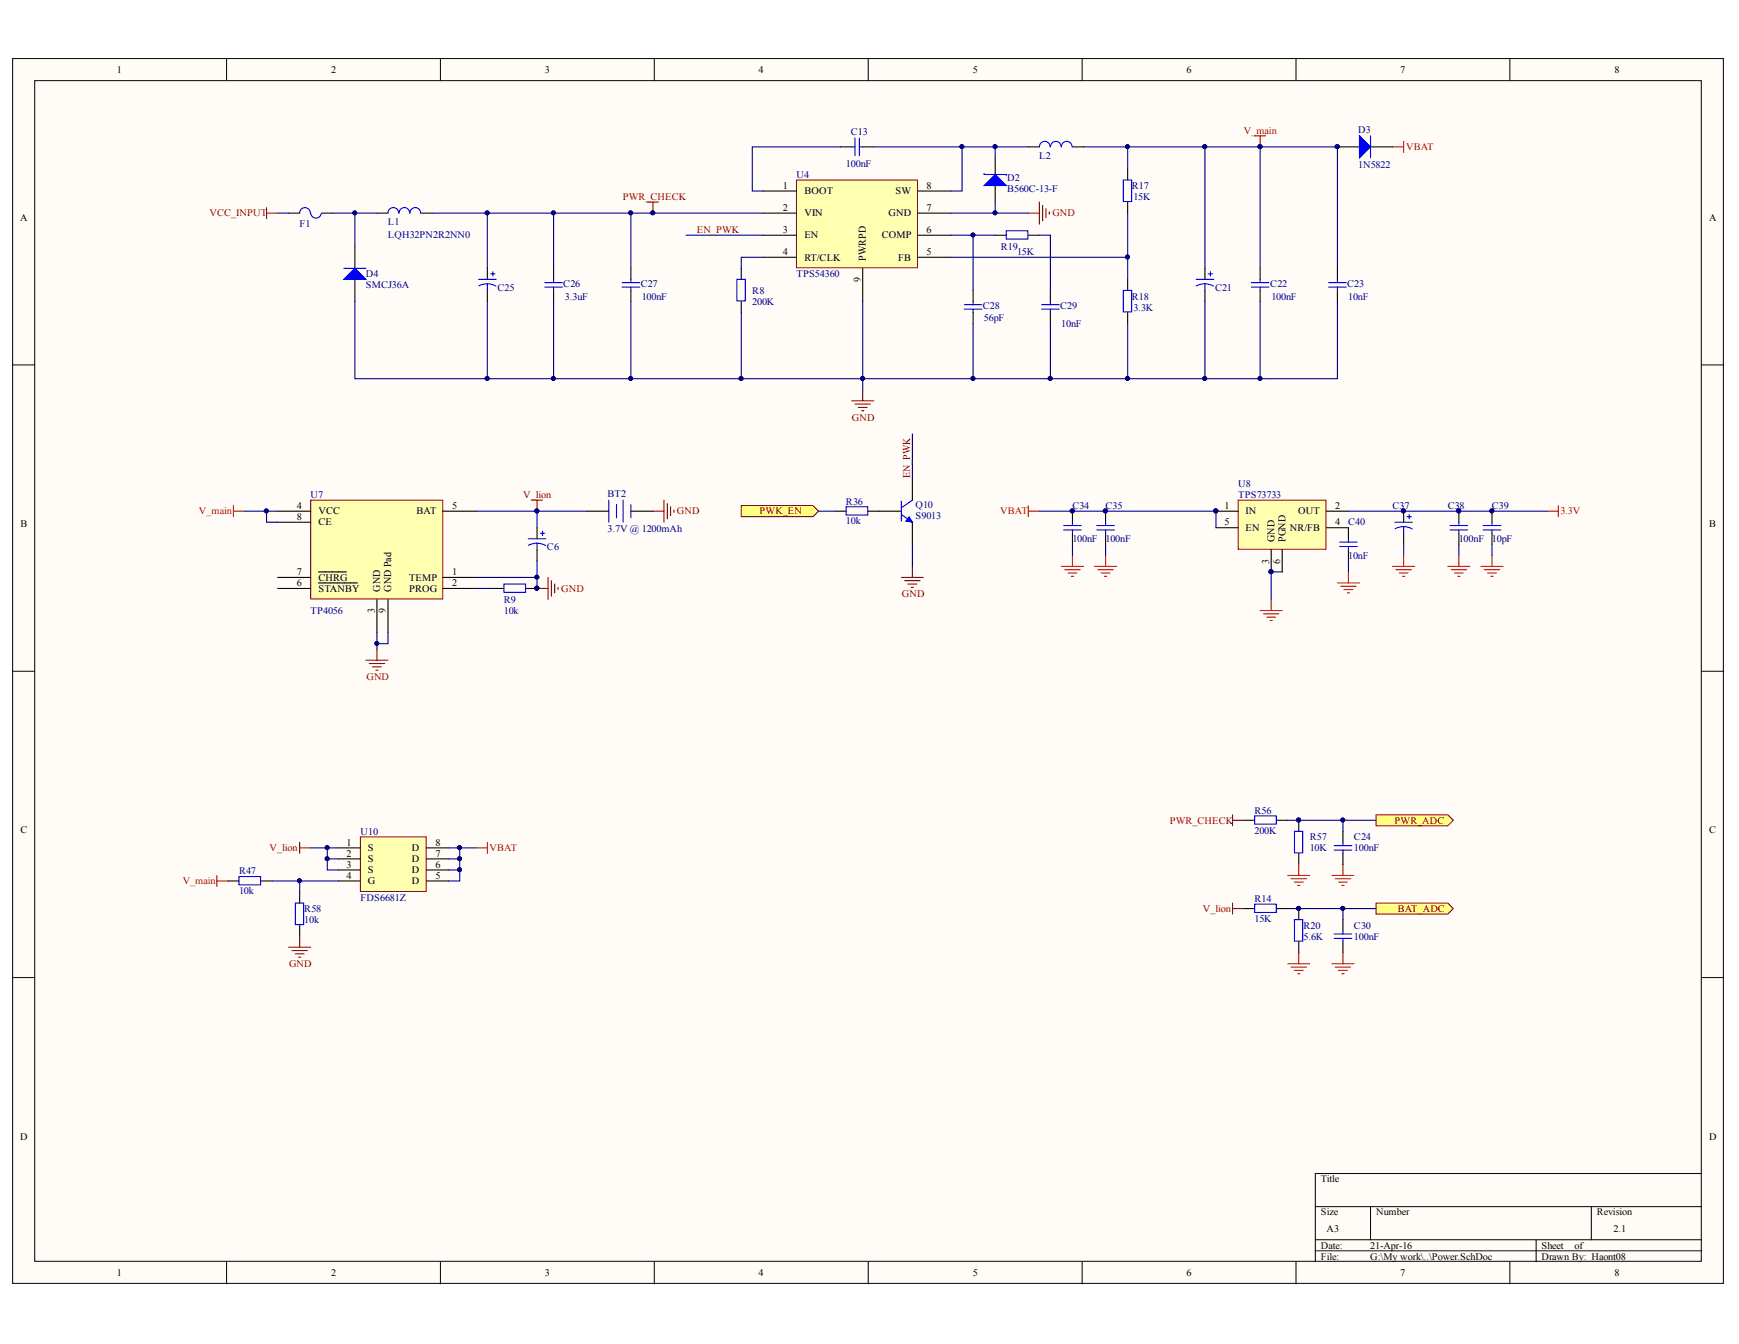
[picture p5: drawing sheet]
<svg xmlns="http://www.w3.org/2000/svg" width="279mm" height="216mm" viewBox="0 0 279 216" stroke-linecap="round" stroke-linejoin="round" font-family="sans-serif">
<defs><g id="words">
<g font-size="1.7">
<text x="139.1" y="41.9" transform="rotate(-90 139.1 41.9)">PWRPD</text>
<text x="138.3" y="45.3" transform="rotate(-90 138.3 45.3)">9</text>
<text x="204.8" y="87.1" transform="rotate(-90 204.8 87.1)">GND</text>
<text x="206.5" y="87.1" transform="rotate(-90 206.5 87.1)">PGND</text>
<text x="61.1" y="95" transform="rotate(-90 61.1 95)">GND</text>
<text x="62.8" y="95" transform="rotate(-90 62.8 95)">GND Pad</text>
<text x="203.9" y="90.6" transform="rotate(-90 203.9 90.6)">3</text>
<text x="205.7" y="90.6" transform="rotate(-90 205.7 90.6)">6</text>
<text x="60.2" y="98.5" transform="rotate(-90 60.2 98.5)">3</text>
<text x="62" y="98.5" transform="rotate(-90 62 98.5)">9</text>
</g>
<text font-size="1.7" fill="#800000" x="146.2" y="76.8" transform="rotate(-90 146.2 76.8)">EN_PWK</text>
<g font-size="1.6">
<text x="18.8" y="11.8">1</text>
<text x="53.2" y="11.8">2</text>
<text x="87.5" y="11.8">3</text>
<text x="121.9" y="11.8">4</text>
<text x="156.3" y="11.8">5</text>
<text x="190.6" y="11.8">6</text>
<text x="225" y="11.8">7</text>
<text x="259.4" y="11.8">8</text>
<text x="3.2" y="35.4">A</text>
<text x="125.8" y="30.4">1</text>
<text x="125.8" y="33.9">2</text>
<text x="129.2" y="31.2">BOOT</text>
<text x="129.2" y="34.8">VIN</text>
<text x="142.8" y="34.8">GND</text>
<text x="143.9" y="31.2">SW</text>
<text x="148.9" y="33.9">7</text>
<text x="148.9" y="30.4">8</text>
<text x="274.6" y="35.4">A</text>
<text x="125.8" y="37.5">3</text>
<text x="125.8" y="41">4</text>
<text x="129.2" y="38.3">EN</text>
<text x="129.2" y="41.9">RT/CLK</text>
<text x="141.7" y="38.3">COMP</text>
<text x="144.3" y="41.9">FB</text>
<text x="148.9" y="41">5</text>
<text x="148.9" y="37.5">6</text>
<text x="47.7" y="81.8">4</text>
<text x="47.7" y="83.5">8</text>
<text x="51.2" y="82.6">VCC</text>
<text x="66.9" y="82.6">BAT</text>
<text x="72.7" y="81.8">5</text>
<text x="196.7" y="81.8">1</text>
<text x="200.1" y="82.6">IN</text>
<text x="208.6" y="82.6">OUT</text>
<text x="214.5" y="81.8">2</text>
<text x="3.3" y="84.6">B</text>
<text x="51.2" y="84.4">CE</text>
<text x="196.7" y="84.4">5</text>
<text x="200.1" y="85.3">EN</text>
<text x="207.2" y="85.3">NR/FB</text>
<text x="214.5" y="84.4">4</text>
<text x="274.6" y="84.6">B</text>
<text x="47.7" y="92.4">7</text>
<text x="47.7" y="94.2">6</text>
<text x="51.2" y="93.3">CHRG</text>
<text x="51.2" y="95">STANBY</text>
<text x="65.7" y="95">PROG</text>
<text x="65.7" y="93.3">TEMP</text>
<text x="72.7" y="94.2">2</text>
<text x="72.7" y="92.4">1</text>
<text x="3.3" y="133.9">C</text>
<text x="55.7" y="135.9">1</text>
<text x="55.7" y="137.7">2</text>
<text x="59.1" y="136.7">S</text>
<text x="66.1" y="136.7">D</text>
<text x="69.9" y="137.7">7</text>
<text x="69.9" y="135.9">8</text>
<text x="274.6" y="133.9">C</text>
<text x="55.7" y="139.4">3</text>
<text x="55.7" y="141.1">4</text>
<text x="59.1" y="138.5">S</text>
<text x="59.1" y="140.3">S</text>
<text x="59.1" y="142.1">G</text>
<text x="66.1" y="142.1">D</text>
<text x="66.1" y="140.3">D</text>
<text x="66.1" y="138.5">D</text>
<text x="69.9" y="141.1">5</text>
<text x="69.9" y="139.4">6</text>
<text x="3.2" y="183.1">D</text>
<text x="274.6" y="183.1">D</text>
<text x="212.2" y="189.9">Title</text>
<text x="212.2" y="195.3">Size</text>
<text x="213.1" y="198">A3</text>
<text x="221.1" y="195.3">Number</text>
<text x="256.5" y="195.3">Revision</text>
<text x="259.2" y="198">2.1</text>
<text x="212.2" y="200.6">Date:</text>
<text x="212.2" y="202.4">File:</text>
<text x="220.2" y="200.6">21-Apr-16</text>
<text x="220.2" y="202.4">G:\My work\..\Power.SchDoc</text>
<text x="247.7" y="200.6">Sheet</text>
<text x="247.7" y="202.4">Drawn By: Haont08</text>
<text x="253" y="200.6">of</text>
<text x="18.8" y="205">1</text>
<text x="53.2" y="205">2</text>
<text x="87.5" y="205">3</text>
<text x="121.9" y="205">4</text>
<text x="156.3" y="205">5</text>
<text x="190.6" y="205">6</text>
<text x="225" y="205">7</text>
<text x="259.4" y="205">8</text>
</g>
<g font-size="1.6" fill="#000080">
<text x="136.7" y="21.6">C13</text>
<text x="218.2" y="21.3">D3</text>
<text x="128" y="28.6">U4</text>
<text x="135.9" y="26.8">100nF</text>
<text x="161.8" y="29.1">D2</text>
<text x="167" y="25.5">L2</text>
<text x="218.2" y="27">1N5822</text>
<text x="161.8" y="30.9">B560C-13-F</text>
<text x="181.8" y="30.4">R17</text>
<text x="182.1" y="32.1">15K</text>
<text x="48.1" y="36.5">F1</text>
<text x="62.3" y="36.2">L1</text>
<text x="62.3" y="38.3">LQH32PN2R2NN0</text>
<text x="160.8" y="40.1">R19</text>
<text x="163.4" y="41">15K</text>
<text x="58.8" y="44.6">D4</text>
<text x="58.8" y="46.3">SMCJ36A</text>
<text x="79.9" y="46.7">C25</text>
<text x="90.5" y="46.1">C26</text>
<text x="102.9" y="46.1">C27</text>
<text x="120.9" y="47.2">R8</text>
<text x="128" y="44.6">TPS54360</text>
<text x="195.2" y="46.7">C21</text>
<text x="204.1" y="46.1">C22</text>
<text x="216.4" y="46.1">C23</text>
<text x="90.8" y="48.1">3.3uF</text>
<text x="103.1" y="48.1">100nF</text>
<text x="120.9" y="49">200K</text>
<text x="157.9" y="49.6">C28</text>
<text x="158.1" y="51.6">56pF</text>
<text x="170.3" y="49.6">C29</text>
<text x="170.5" y="52.5">10nF</text>
<text x="181.8" y="48.1">R18</text>
<text x="182.1" y="49.9">3.3K</text>
<text x="204.3" y="48.1">100nF</text>
<text x="216.6" y="48.1">10nF</text>
<text x="49.9" y="80">U7</text>
<text x="97.6" y="79.8">BT2</text>
<text x="135.9" y="81.1">R36</text>
<text x="147.1" y="81.6">Q10</text>
<text x="147.1" y="83.4">S9013</text>
<text x="172.3" y="81.8">C34</text>
<text x="177.6" y="81.8">C35</text>
<text x="198.9" y="78.2">U8</text>
<text x="198.9" y="80">TPS73733</text>
<text x="223.7" y="81.8">C37</text>
<text x="232.6" y="81.8">C38</text>
<text x="239.7" y="81.8">C39</text>
<text x="87.9" y="88.4">C6</text>
<text x="97.6" y="85.5">3.7V @ 1200mAh</text>
<text x="135.9" y="84.2">10k</text>
<text x="172.3" y="87.1">100nF</text>
<text x="177.6" y="87.1">100nF</text>
<text x="216.6" y="89.7">10nF</text>
<text x="216.6" y="84.4">C40</text>
<text x="234.4" y="87.1">100nF</text>
<text x="239.7" y="87.1">10pF</text>
<text x="49.9" y="98.6">TP4056</text>
<text x="80.9" y="98.6">10k</text>
<text x="80.9" y="96.8">R9</text>
<text x="201.6" y="130.7">R56</text>
<text x="57.9" y="134.1">U10</text>
<text x="201.6" y="133.9">200K</text>
<text x="210.4" y="136.7">10K</text>
<text x="210.4" y="135">R57</text>
<text x="217.5" y="136.7">100nF</text>
<text x="217.5" y="135">C24</text>
<text x="38.4" y="143.7">10k</text>
<text x="38.4" y="140.5">R47</text>
<text x="48.9" y="148.2">10k</text>
<text x="48.9" y="146.5">R58</text>
<text x="57.9" y="144.7">FDS6681Z</text>
<text x="201.6" y="148.1">15K</text>
<text x="201.6" y="144.9">R14</text>
<text x="209.4" y="149.2">R20</text>
<text x="217.5" y="149.2">C30</text>
<text x="209.4" y="150.9">5.6K</text>
<text x="217.5" y="150.9">100nF</text>
</g>
<g font-size="1.6" fill="#f00">
<text x="199.9" y="21.5">V_main</text>
<text x="225.9" y="24.1">VBAT</text>
<text x="32" y="82.6">V_main</text>
<text x="160.7" y="82.6">VBAT</text>
<text x="250.7" y="82.6">3.3V</text>
<text x="78.7" y="136.7">VBAT</text>
<text x="29.3" y="142.1">V_main</text>
</g>
<g font-size="1.6" fill="#800000">
<text x="33.7" y="34.8">VCC_INPUT</text>
<text x="100.1" y="32.1">PWR_CHECK</text>
<text x="169.1" y="34.8">GND</text>
<text x="112" y="37.5">EN_PWK</text>
<text x="136.9" y="67.6">GND</text>
<text x="84.1" y="80">V_lion</text>
<text x="108.8" y="82.6">GND</text>
<text x="122" y="82.6">PWK_EN</text>
<text x="90.2" y="95">GND</text>
<text x="144.9" y="96">GND</text>
<text x="58.9" y="109.3">GND</text>
<text x="43.3" y="136.7">V_lion</text>
<text x="187.9" y="132.3">PWR_CHECK</text>
<text x="224.1" y="132.3">PWR_ADC</text>
<text x="193.3" y="146.5">V_lion</text>
<text x="224.6" y="146.5">BAT_ADC</text>
<text x="46.4" y="155.3">GND</text>
</g>
</g></defs>
<g fill="#fffcf8" stroke="#000" stroke-width=".16">
<path d="M2 9.4h274.9v196.8h-274.9z"/>
<path d="M5.6 13h267.7v189.6h-267.7z"/>
</g>
<g fill="none" stroke="#000" stroke-width=".16">
<path d="M36.4 9.4v3.6M70.8 9.4v3.6M105.1 9.4v3.6M139.5 9.4v3.6M173.9 9.4v3.6M208.2 9.4v3.6M242.6 9.4v3.6M2 58.6h3.6M273.4 58.6h3.6M2 107.8h3.6M273.4 107.8h3.6M2 157h3.6"/>
<path d="M273.4 157h3.6M211.3 193.8h62.1M211.3 199.2h62.1M220.2 193.8v5.4M246.8 199.2v3.5M255.7 193.8v5.4M273.4 188.5h-62.1v14.2M36.4 202.7v3.6M70.8 202.7v3.6M105.1 202.7v3.6M139.5 202.7v3.6M173.9 202.7v3.6"/>
<path d="M208.2 202.7v3.6M211.3 200.9h62.1M242.6 202.7v3.6"/>
</g>
<path d="M104 32.5h1.8M104.9 32.5v1.7" fill="none" stroke="#800000" stroke-width=".17"/>
<circle cx="104.9" cy="34.2" r=".31" fill="#000080" stroke="#000080" stroke-width=".16"/>
<path d="M57 39.6v3.5M57 44.9v3.5" fill="none" stroke="#000" stroke-width=".17"/>
<path d="M55.2 44.9l1.8-1.8 1.8 1.8z" fill="#00f"/>
<g fill="none" stroke="#00f" stroke-width=".17">
<path d="M55.2 44.9l1.8-1.8 1.8 1.8zM55.2 43.1h3.6M170.9 85.1h2.8M170.9 84.4h2.8M172.3 83.9v.5M172.3 85.1v.6M176.2 85.1h2.8M176.2 84.4h2.8M177.6 83.9v.5M177.6 85.1v.6M215.2 87.8h2.9M215.2 87.1h2.9"/>
<path d="M216.7 86.5v.6M216.7 87.8v.5M233 85.1h2.8M233 84.4h2.8M234.4 83.9v.5M234.4 85.1v.6M238.3 85.1h2.8M238.3 84.4h2.8M239.7 83.9v.5M239.7 85.1v.6"/>
</g>
<path d="M42.8 33.3v1.8M42.8 34.2h1.8" fill="none" stroke="#800000" stroke-width=".17"/>
<g fill="none" stroke="#f00" stroke-width=".17">
<path d="M201.6 21.8h1.7M202.5 21.8v1.8M223.7 23.6h1.8M225.5 22.7v1.8M165.2 81.2v1.8M165.2 82.1h1.8M170.5 91h3.6M171.1 91.5h2.5M171.6 92h1.4M172.1 92.6h.4M172.3 89.2v1.8M175.9 91h3.5"/>
<path d="M176.4 91.5h2.5M176.9 92h1.4M177.5 92.6h.3M177.6 89.2v1.8M202.5 98.1h3.5M203 98.6h2.5M203.5 99.1h1.4M204.1 99.7h.3M204.2 96.3v1.8M214.9 93.6h3.5M215.4 94.2h2.5M215.9 94.7h1.5"/>
<path d="M216.5 95.2h.3M216.7 91.9v1.7M223.7 91h3.6M224.3 91.5h2.5M224.8 92h1.4M225.3 92.6h.4M225.5 89.2v1.8M232.6 91h3.6M233.1 91.5h2.5M233.7 92h1.4M234.2 92.6h.4M234.4 89.2v1.8"/>
<path d="M237.9 91h3.6M238.5 91.5h2.5M239 92h1.4M239.5 92.6h.4M239.7 89.2v1.8"/>
</g>
<g fill="#000080" stroke="#000080" stroke-width=".16">
<circle cx="202.4" cy="23.6" r=".31"/>
<circle cx="234.4" cy="82.1" r=".31"/>
<circle cx="239.7" cy="82.1" r=".31"/>
<circle cx="172.3" cy="82.1" r=".31"/>
<circle cx="177.6" cy="82.1" r=".31"/>
<circle cx="195.3" cy="82.1" r=".31"/>
</g>
<path d="M172.3 82.1v1.8M172.3 85.7v1.7M177.6 82.1v1.8M177.6 85.7v1.7M216.7 84.8v1.7M216.7 88.3v1.8M234.4 82.1v1.8M234.4 85.7v1.7M239.7 82.1v1.8M239.7 85.7v1.7" fill="none" stroke="#000" stroke-width=".17"/>
<path d="M172.3 87.4v1.8M177.6 87.4v1.8M195.4 82.1v2.7M216.7 90.1v1.8M225.5 87.4v1.8M234.4 87.4v1.8M239.7 87.4v1.8" fill="none" stroke="#000080" stroke-width=".17"/>
<path d="M221.1 130.9h11.5l.9 .9-.9 .9h-11.5z" fill-rule="evenodd" fill="#ffff80" stroke="#800000" stroke-width=".16"/>
<path d="M199.8 131.8h1.8M205.1 131.8h1.8M208.7 131.8v1.7M208.7 137.1v1.8" fill="none" stroke="#000" stroke-width=".17"/>
<g fill="#000080" stroke="#000080" stroke-width=".16">
<circle cx="208.6" cy="131.7" r=".31"/>
<circle cx="215.7" cy="131.7" r=".31"/>
</g>
<path d="M201.6 131.1h3.5v1.3h-3.5zM208 133.5h1.3v3.5h-1.3z" fill="none" stroke="#00f" stroke-width=".17"/>
<path d="M206.9 131.8h14.2M215.8 131.8v1.7" fill="none" stroke="#000080" stroke-width=".17"/>
<path d="M248.6 82.1h1.8M250.4 81.2v1.8M208.7 138.9v1.7M215.8 138.9v1.7M206.9 140.6h3.5M207.4 141.2h2.5M208 141.7h1.4M208.5 142.2h.3M214 140.6h3.5M214.5 141.2h2.5M215.1 141.7h1.4M215.6 142.2h.3" fill="none" stroke="#f00" stroke-width=".17"/>
<path d="M198 130.9v1.8M198 131.8h1.8" fill="none" stroke="#800000" stroke-width=".17"/>
<path d="M128 28.9h19.4v14.1h-19.4z" fill="#ffffb0" stroke="#800000" stroke-width=".16"/>
<g fill="none" stroke="#000" stroke-width=".17">
<path d="M46.4 34.2h1.7M51.7 34.2h1.8M122.6 30.7h5.4M122.6 34.2h5.4M122.6 37.8h5.4M147.5 30.7h5.3M147.5 34.2h5.3M147.5 37.8h5.3M214.9 23.6h3.5M220.2 23.6h3.5M88.9 43.1v1.8M88.9 46.6v1.8"/>
<path d="M101.4 43.1v1.8M101.4 46.6v1.8M122.6 41.3h5.4M138.6 43.1v5.3M147.5 41.3h5.3M193.6 43.1v1.8M193.6 46.6v1.8M202.5 43.1v1.8M202.5 46.6v1.8M214.9 43.1v1.8M214.9 46.6v1.8"/>
</g>
<g fill="none" stroke="#00f" stroke-width=".17">
<path d="M48.1 34.2a.85 .85 0 0 1 .9-.9 .85 .85 0 0 1 .8 .9M49.9 34.2a.85 .85 0 0 0 .9 .8 .85 .85 0 0 0 .8-.7M87.5 45.4h2.9M87.5 46.1h2.9M88.9 44.9v.5M88.9 46.1v.5M99.9 45.4h2.9M99.9 46.1h2.9M101.4 44.9v.5M101.4 46.1v.5M192.2 44.9h2.8M193.6 45.6l.7 .1 .7 .3"/>
<path d="M193.6 45.6l-.7 .1-.7 .2M193.6 45.6v1M194.1 44h.7M194.5 43.6v.7M201 45.4h2.9M201 46.1h2.9M202.5 44.9v.5M202.5 46.1v.5M213.5 45.4h2.8M213.5 46.1h2.8M214.9 44.9v.5M214.9 46.1v.5"/>
</g>
<path d="M44.6 34.2h1.8" fill="none" stroke="#000080" stroke-width=".17"/>
<circle cx="214.8" cy="23.6" r=".31" fill="#000080" stroke="#000080" stroke-width=".16"/>
<path d="M218.4 21.8l1.8 1.8-1.8 1.8z" fill="#00f"/>
<path d="M136.8 23.6h.6M137.4 22.2v2.8M138.1 22.2v2.8M138.1 23.6h.5M218.4 21.8l1.8 1.8-1.8 1.8zM220.2 21.8v3.6" fill="none" stroke="#00f" stroke-width=".17"/>
<circle cx="214.8" cy="23.6" r=".31" fill="#000080" stroke="#000080" stroke-width=".16"/>
<path d="M135.1 23.6h1.7M138.6 23.6h1.8M159.9 25.4v2.6M159.9 29.8v2.7" fill="none" stroke="#000" stroke-width=".17"/>
<path d="M158.1 29.8l1.8-1.8 1.8 1.8z" fill="#00f"/>
<g fill="none" stroke="#00f" stroke-width=".17">
<path d="M64 34.2a.85 .85 0 0 0-.8-.9 .85 .85 0 0 0-.9 .9M65.8 34.2a.84 .84 0 0 0-.8-.9 .84 .84 0 0 0-.9 .9M67.6 34.2a.85 .85 0 0 0-.9-.9 .85 .85 0 0 0-.8 .9M158.1 29.8l1.8-1.8 1.8 1.8zM158.1 27.9v.1h3.6v.2M161.7 37.1h3.4v1.3h-3.4zM168.7 23.6a.85 .85 0 0 0-.8-.9 .85 .85 0 0 0-.9 .9M170.5 23.6a.84 .84 0 0 0-.9-.9 .84 .84 0 0 0-.8 .9M172.2 23.6a.85 .85 0 0 0-.8-.9 .85 .85 0 0 0-.9 .9M180.5 28.9h1.3v3.5h-1.3zM76.9 44.9h2.8M78.3 45.6l.7 .1 .7 .3"/>
<path d="M78.3 45.6l-.7 .1-.7 .2M78.3 45.6v1M78.8 44h.7M79.2 43.6v.7M118.4 44.9h1.3v3.4h-1.3zM154.9 49h2.9M154.9 49.7h2.9M156.3 48.4v.6M156.3 49.7v.5M167.3 49h2.9M167.3 49.7h2.9M168.8 48.4v.6"/>
<path d="M168.8 49.7v.5M180.5 46.6h1.3v3.5h-1.3z"/>
</g>
<g fill="none" stroke="#000080" stroke-width=".17">
<path d="M53.5 34.2h7.1M57 34.2v5.4M69.4 34.2h53.2M78.3 34.2v8.9M88.9 34.2v8.9M101.4 34.2v8.9M110.2 37.8h12.4M135.1 23.6h-14.2v7.1h1.7M140.4 23.6h24.8M152.8 37.8h7.1M154.6 23.6v7.1h-1.8M156.3 37.8v8.8"/>
<path d="M159.9 32.5v1.7h-7.1M159.9 23.6v1.8M159.9 34.2h5.3M167 37.8h1.8v8.8M174.1 23.6h7.1v3.5M181.2 34.2v10.7M181.2 23.6h33.7v19.5M193.6 23.6v19.5M202.5 23.6v19.5M57 48.4v12.4h81.6v1.8M78.3 48.4v12.4M88.9 48.4v12.4"/>
<path d="M101.4 48.4v12.4M119.1 50.2v10.6M122.6 41.3h-3.5v1.8M138.6 48.4v12.4h63.9M152.8 41.3h28.4M156.3 52v8.8M168.8 52v8.8M181.2 52v8.8M193.6 48.4v12.4M202.5 48.4v12.4h12.4v-12.4M206 91.9h-1.8v4.4"/>
</g>
<g fill="#000080" stroke="#000080" stroke-width=".16">
<circle cx="159.9" cy="23.6" r=".31"/>
<circle cx="159.9" cy="34.2" r=".31"/>
<circle cx="154.5" cy="23.6" r=".31"/>
<circle cx="57" cy="34.2" r=".31"/>
<circle cx="78.3" cy="34.2" r=".31"/>
<circle cx="88.9" cy="34.2" r=".31"/>
<circle cx="101.3" cy="34.2" r=".31"/>
<circle cx="104.9" cy="34.2" r=".31"/>
<circle cx="156.3" cy="37.7" r=".31"/>
<circle cx="181.1" cy="41.3" r=".31"/>
<circle cx="181.1" cy="23.6" r=".31"/>
<circle cx="138.6" cy="60.8" r=".31"/>
<circle cx="119.1" cy="60.8" r=".31"/>
<circle cx="78.3" cy="60.8" r=".31"/>
<circle cx="88.9" cy="60.8" r=".31"/>
<circle cx="101.3" cy="60.8" r=".31"/>
<circle cx="202.4" cy="23.6" r=".31"/>
<circle cx="193.6" cy="23.6" r=".31"/>
<circle cx="156.3" cy="60.8" r=".31"/>
<circle cx="168.7" cy="60.8" r=".31"/>
<circle cx="181.1" cy="60.8" r=".31"/>
<circle cx="193.6" cy="60.8" r=".31"/>
<circle cx="202.4" cy="60.8" r=".31"/>
<circle cx="214.8" cy="23.6" r=".31"/>
<circle cx="204.2" cy="91.8" r=".31"/>
</g>
<path d="M165.2 34.2h1.8M167 32.5v3.5M167.5 33v2.5M168.1 33.5v1.4M168.6 34.1v.3M136.8 64.4h3.6M137.4 64.9h2.4M137.9 65.4h1.4M138.4 66h.4M138.6 62.6v1.8" fill="none" stroke="#800000" stroke-width=".17"/>
<g fill="none" stroke="#000" stroke-width=".17">
<path d="M60.6 34.2h1.7M67.6 34.2h1.8M159.9 37.8h1.8M165.2 37.8h1.8M165.2 23.6h1.8M172.3 23.6h1.8M181.2 27.1v1.8M181.2 32.5v1.7M78.3 43.1v1.8M78.3 46.6v1.8M119.1 43.1v1.8M119.1 48.4v1.8"/>
<path d="M156.3 46.6v1.8M156.3 50.2v1.8M168.8 46.6v1.8M168.8 50.2v1.8M181.2 44.9v1.7M181.2 50.2v1.8"/>
</g>
<path d="M198.9 80.3h14.1v7.9h-14.1z" fill="#ffffb0" stroke="#800000" stroke-width=".16"/>
<path d="M195.4 82.1h3.5M195.4 84.8h3.5M204.2 88.3v3.6M206 88.3v3.6M213.1 82.1h3.6M213.1 84.8h3.6M225.5 82.1v1.8M225.5 85.7v1.7M215.8 133.5v1.8M215.8 137.1v1.8" fill="none" stroke="#000" stroke-width=".17"/>
<g fill="#000080" stroke="#000080" stroke-width=".16">
<circle cx="195.3" cy="82.1" r=".31"/>
<circle cx="204.2" cy="91.8" r=".31"/>
<circle cx="177.6" cy="82.1" r=".31"/>
<circle cx="172.3" cy="82.1" r=".31"/>
<circle cx="239.7" cy="82.1" r=".31"/>
<circle cx="234.4" cy="82.1" r=".31"/>
<circle cx="225.5" cy="82.1" r=".31"/>
</g>
<path d="M167 82.1h28.4M216.7 82.1h31.9" fill="none" stroke="#000080" stroke-width=".17"/>
<path d="M224.1 83.9h2.8M225.5 84.6l.7 .1 .7 .3M225.5 84.6l-.7 .1-.7 .3M225.5 84.6v1.1M226.1 83h.7M226.4 82.6v.8M214.3 135.8h2.9M214.3 136.6h2.9M215.8 135.3v.5M215.8 136.6v.5" fill="none" stroke="#00f" stroke-width=".17"/>
<path d="M49.9 80.3h21.2v15.9h-21.2z" fill="#ffffb0" stroke="#800000" stroke-width=".16"/>
<g fill="none" stroke="#000" stroke-width=".17">
<path d="M44.6 82.1h5.3M44.6 83.9h5.3M44.6 92.8h5.3M44.6 94.5h5.3M51.2 91.9h4.5M51.2 93.6h6.2M60.6 96.3v5.3M62.3 96.3v5.3M71.2 82.1h5.3M71.2 92.8h5.3M71.2 94.5h5.3M79.2 94.5h1.8"/>
<path d="M84.5 94.5h1.8M86.3 84.8v1.7M86.3 88.3v1.8M94.3 82.1h3.5M101.4 82.1h3.5"/>
</g>
<path d="M81 93.8h3.4v1.4h-3.4zM84.9 86.5h2.8M86.3 87.3l.7 .1 .7 .2M86.3 87.3h-.7l-.7 .3M86.3 87.3v1M86.8 85.7h.7M87.2 85.3v.7M97.8 80.3v3.6M99.1 81.1v2.1M100.1 80.3v3.6M101.4 81.1v2.1" fill="none" stroke="#00f" stroke-width=".17"/>
<g fill="none" stroke="#800000" stroke-width=".17">
<path d="M86.3 94.5h1.8M88.1 92.8v3.5M88.6 93.3v2.5M89.1 93.8v1.4M89.7 94.4v.3M104.9 82.1h1.8M106.7 80.3v3.6M107.2 80.9v2.5M107.7 81.4v1.4M108.3 81.9v.4M58.8 106.1h3.5M59.3 106.6h2.5"/>
<path d="M59.9 107.1h1.4M60.4 107.7h.3M60.6 104.3v1.8"/>
</g>
<path d="M39.3 82.1h5.3M42.8 82.1v1.8h1.8M76.5 92.8h9.8v1.7M76.5 94.5h2.7M86.3 82.1v2.7M86.3 90.1v2.7M60.6 101.6v2.7M62.3 101.6v1.8h-1.7" fill="none" stroke="#000080" stroke-width=".17"/>
<g fill="#000080" stroke="#000080" stroke-width=".16">
<circle cx="60.5" cy="103.4" r=".31"/>
<circle cx="86.3" cy="94.5" r=".31"/>
<circle cx="86.3" cy="92.7" r=".31"/>
<circle cx="42.8" cy="82.1" r=".31"/>
<circle cx="86.3" cy="82.1" r=".31"/>
</g>
<path d="M37.5 81.2v1.8M37.5 82.1h1.8" fill="none" stroke="#f00" stroke-width=".17"/>
<path d="M221.1 145.1h11.5l.9 .9-.9 .8h-11.5z" fill-rule="evenodd" fill="#ffff80" stroke="#800000" stroke-width=".16"/>
<path d="M206.9 154.8h3.5M207.4 155.4h2.5M208 155.9h1.4M208.5 156.4h.3M208.7 153v1.8M214 154.8h3.5M214.5 155.4h2.5M215.1 155.9h1.4M215.6 156.4h.3M215.8 153v1.8" fill="none" stroke="#f00" stroke-width=".17"/>
<path d="M206.9 146h14.2M215.8 146v1.7" fill="none" stroke="#000080" stroke-width=".17"/>
<g fill="#000080" stroke="#000080" stroke-width=".16">
<circle cx="215.7" cy="145.9" r=".31"/>
<circle cx="208.6" cy="145.9" r=".31"/>
</g>
<path d="M199.8 146h1.8M205.1 146h1.8M208.7 146v1.7M208.7 151.3v1.7M215.8 147.7v1.8M215.8 151.3v1.7" fill="none" stroke="#000" stroke-width=".17"/>
<path d="M201.6 145.2h3.5v1.4h-3.5zM208 147.7h1.3v3.5h-1.3zM214.3 150h2.9M214.3 150.7h2.9M215.8 149.5v.5M215.8 150.7v.6" fill="none" stroke="#00f" stroke-width=".17"/>
<path d="M57.9 134.4h10.6v8.8h-10.6z" fill="#ffffb0" stroke="#800000" stroke-width=".16"/>
<path d="M146.6 76.8v3.5M141.3 82.1h3.5M146.6 83.9v3.5M54.4 136.2h3.5M54.4 138h3.5M54.4 139.7h3.5M68.5 136.2h3.6M68.5 138h3.6M68.5 139.7h3.6M54.4 141.5h3.5M68.5 141.5h3.6" fill="none" stroke="#000" stroke-width=".17"/>
<path d="M76.5 82.1h17.8M49.9 136.2h2.7M52.6 138h1.8M54.4 136.2h-1.8v3.5h1.8M72.1 136.2h1.8M72.1 138h1.8M72.1 139.7h1.8M76.5 136.2h-2.6v5.3h-1.8" fill="none" stroke="#000080" stroke-width=".17"/>
<g fill="#000080" stroke="#000080" stroke-width=".16">
<circle cx="86.3" cy="82.1" r=".31"/>
<circle cx="52.6" cy="137.9" r=".31"/>
<circle cx="52.6" cy="136.2" r=".31"/>
<circle cx="73.8" cy="136.2" r=".31"/>
<circle cx="73.8" cy="137.9" r=".31"/>
<circle cx="73.8" cy="139.7" r=".31"/>
</g>
<path d="M85.4 80.3h1.8M86.3 80.3v1.8M48.1 135.3v1.8M48.1 136.2h1.8M198 145.1v1.7M198 146h1.8" fill="none" stroke="#800000" stroke-width=".17"/>
<path d="M76.5 136.2h1.8M78.3 135.3v1.8" fill="none" stroke="#f00" stroke-width=".17"/>
<path d="M144.8 82.6l1.8 1.3M144.8 80.5v3.2M146.6 80.3l-1.8 1.3" fill="none" stroke="#00f" stroke-width=".17"/>
<path d="M146.1 83l.5 .9-1.1-.2z" fill="#00f"/>
<path d="M146.1 83l.5 .9-1.1-.2z" fill="none" stroke="#00f" stroke-width=".16"/>
<path d="M134.2 82.1h1.7M139.5 82.1h1.8" fill="none" stroke="#000" stroke-width=".17"/>
<path d="M135.9 81.4h3.5v1.3h-3.5z" fill="none" stroke="#00f" stroke-width=".17"/>
<path d="M146.6 69.7v7.1M131.5 82.1h2.7M146.6 87.4v3.6" fill="none" stroke="#000080" stroke-width=".17"/>
<path d="M144.8 92.8h3.6M145.3 93.3h2.5M145.9 93.8h1.4M146.4 94.4h.4M146.6 91v1.8" fill="none" stroke="#800000" stroke-width=".17"/>
<path d="M119.1 81.2h11.5l.9 .9-.9 .9h-11.5z" fill-rule="evenodd" fill="#ffff80" stroke="#800000" stroke-width=".16"/>
<path d="M36.6 141.5h1.8M41.9 141.5h1.8M48.1 143.3v1.8M48.1 148.6v1.8" fill="none" stroke="#000" stroke-width=".17"/>
<path d="M38.4 140.8h3.5v1.3h-3.5zM47.5 145.1h1.3v3.4h-1.3z" fill="none" stroke="#00f" stroke-width=".17"/>
<path d="M43.7 141.5h10.7M48.1 141.5v1.8" fill="none" stroke="#000080" stroke-width=".17"/>
<circle cx="48.1" cy="141.5" r=".31" fill="#000080" stroke="#000080" stroke-width=".16"/>
<path d="M46.4 152.2h3.5M46.9 152.7h2.5M47.4 153.2h1.5M48 153.8h.3M48.1 150.4v1.8" fill="none" stroke="#800000" stroke-width=".17"/>
<path d="M34.8 140.6v1.8M34.8 141.5h1.8" fill="none" stroke="#f00" stroke-width=".17"/>
<use href="#words"/>
</svg>
